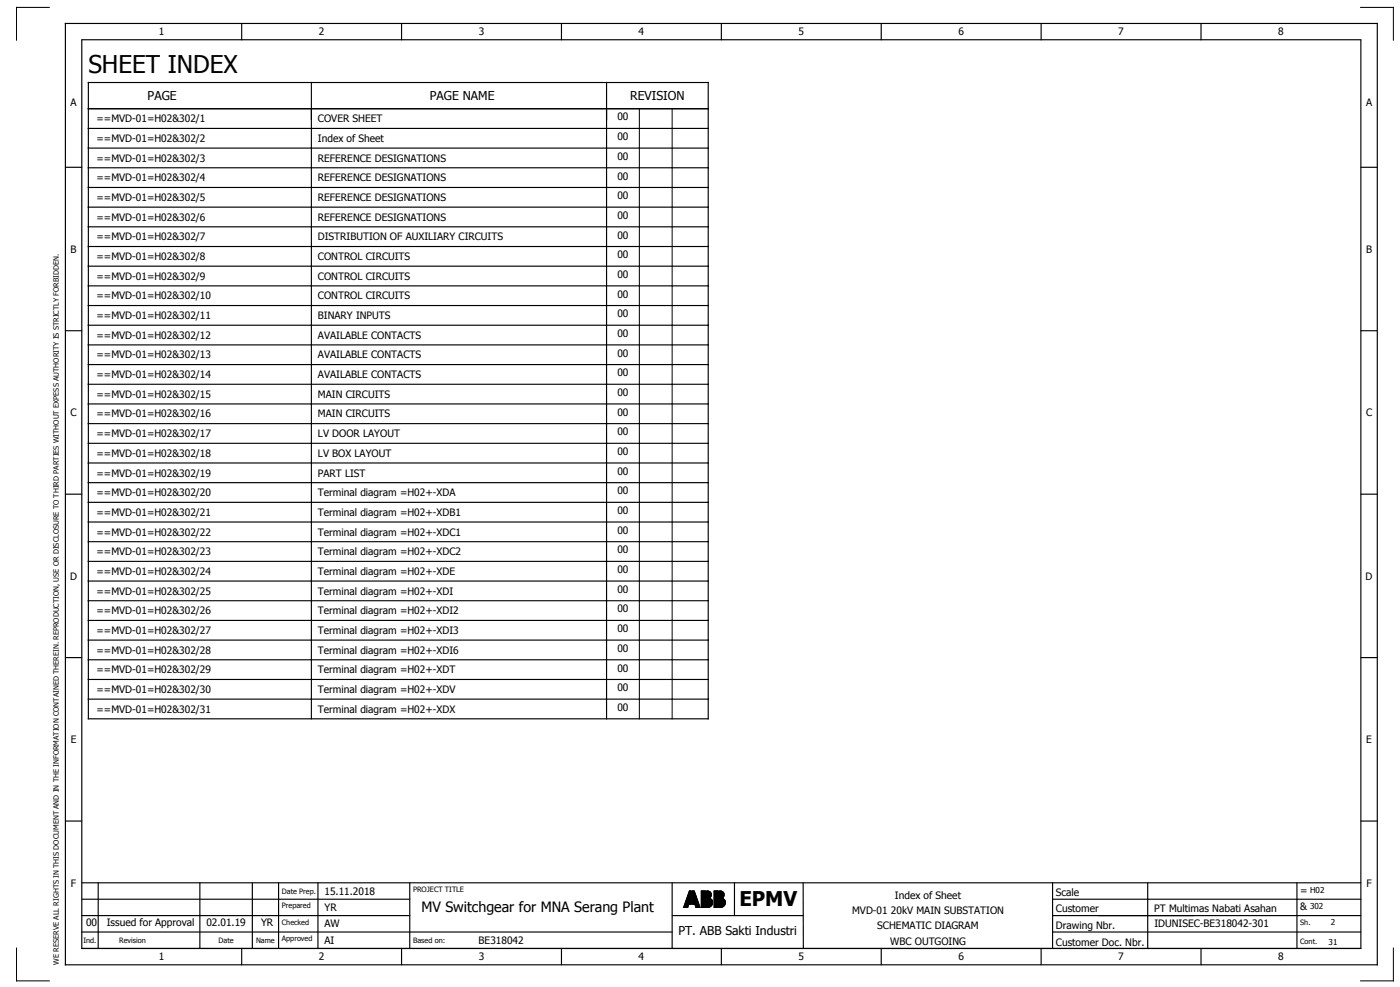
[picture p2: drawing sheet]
<svg xmlns="http://www.w3.org/2000/svg" width="427mm" height="301mm" viewBox="0 0 427 301" stroke-linecap="round" stroke-linejoin="round" font-family="sans-serif">
<defs><g id="words">
<text font-size="7.5" x="26.9" y="22.2">SHEET INDEX</text>
<text font-size="6.2" x="225.4" y="276.2">EPMV</text>
<text font-size="4.3" x="128.5" y="278.2">MV Switchgear for MNA Serang Plant</text>
<g font-size="3.7">
<text x="45" y="30.5">PAGE</text>
<text x="131.1" y="30.5">PAGE NAME</text>
<text x="192.1" y="30.5">REVISION</text>
<text x="206.9" y="285.1">PT. ABB Sakti Industri</text>
</g>
<g font-size="3.1">
<text x="48.5" y="10.8">1</text>
<text x="97.2" y="10.8">2</text>
<text x="146" y="10.8">3</text>
<text x="194.7" y="10.8">4</text>
<text x="243.5" y="10.8">5</text>
<text x="292.2" y="10.8">6</text>
<text x="341" y="10.8">7</text>
<text x="389.7" y="10.8">8</text>
<text x="21.5" y="32.2">A</text>
<text x="416.5" y="32.2">A</text>
<text x="29.4" y="37.3">==MVD-01=H02&amp;302/1</text>
<text x="96.9" y="37.3">COVER SHEET</text>
<text x="188.2" y="36.7">00</text>
<text x="29.4" y="43.3">==MVD-01=H02&amp;302/2</text>
<text x="96.9" y="43.3">Index of Sheet</text>
<text x="188.2" y="42.7">00</text>
<text x="29.4" y="49.3">==MVD-01=H02&amp;302/3</text>
<text x="96.9" y="49.3">REFERENCE DESIGNATIONS</text>
<text x="188.2" y="48.7">00</text>
<text x="29.4" y="55.3">==MVD-01=H02&amp;302/4</text>
<text x="96.9" y="55.3">REFERENCE DESIGNATIONS</text>
<text x="188.2" y="54.7">00</text>
<text x="29.4" y="61.3">==MVD-01=H02&amp;302/5</text>
<text x="96.9" y="61.3">REFERENCE DESIGNATIONS</text>
<text x="188.2" y="60.7">00</text>
<text x="29.4" y="67.3">==MVD-01=H02&amp;302/6</text>
<text x="96.9" y="67.3">REFERENCE DESIGNATIONS</text>
<text x="188.2" y="66.7">00</text>
<text x="21.5" y="77">B</text>
<text x="29.4" y="73.3">==MVD-01=H02&amp;302/7</text>
<text x="96.9" y="73.3">DISTRIBUTION OF AUXILIARY CIRCUITS</text>
<text x="188.2" y="72.7">00</text>
<text x="416.5" y="77">B</text>
<text x="29.4" y="79.3">==MVD-01=H02&amp;302/8</text>
<text x="96.9" y="79.3">CONTROL CIRCUITS</text>
<text x="188.2" y="78.7">00</text>
<text x="29.4" y="85.3">==MVD-01=H02&amp;302/9</text>
<text x="96.9" y="85.3">CONTROL CIRCUITS</text>
<text x="188.2" y="84.7">00</text>
<text x="29.4" y="91.3">==MVD-01=H02&amp;302/10</text>
<text x="96.9" y="91.3">CONTROL CIRCUITS</text>
<text x="188.2" y="90.7">00</text>
<text x="29.4" y="97.3">==MVD-01=H02&amp;302/11</text>
<text x="96.9" y="97.3">BINARY INPUTS</text>
<text x="188.2" y="96.7">00</text>
<text x="29.4" y="103.3">==MVD-01=H02&amp;302/12</text>
<text x="96.9" y="103.3">AVAILABLE CONTACTS</text>
<text x="188.2" y="102.7">00</text>
<text x="29.4" y="109.3">==MVD-01=H02&amp;302/13</text>
<text x="96.9" y="109.3">AVAILABLE CONTACTS</text>
<text x="188.2" y="108.7">00</text>
<text x="29.4" y="115.3">==MVD-01=H02&amp;302/14</text>
<text x="96.9" y="115.3">AVAILABLE CONTACTS</text>
<text x="188.2" y="114.7">00</text>
<text x="29.4" y="121.3">==MVD-01=H02&amp;302/15</text>
<text x="96.9" y="121.3">MAIN CIRCUITS</text>
<text x="188.2" y="120.7">00</text>
<text x="21.5" y="126.9">C</text>
<text x="29.4" y="127.3">==MVD-01=H02&amp;302/16</text>
<text x="96.9" y="127.3">MAIN CIRCUITS</text>
<text x="188.2" y="126.7">00</text>
<text x="416.5" y="126.9">C</text>
<text x="29.4" y="133.3">==MVD-01=H02&amp;302/17</text>
<text x="96.9" y="133.3">LV DOOR LAYOUT</text>
<text x="188.2" y="132.7">00</text>
<text x="29.4" y="139.3">==MVD-01=H02&amp;302/18</text>
<text x="96.9" y="139.3">LV BOX LAYOUT</text>
<text x="188.2" y="138.7">00</text>
<text x="29.4" y="145.3">==MVD-01=H02&amp;302/19</text>
<text x="96.9" y="145.3">PART LIST</text>
<text x="188.2" y="144.7">00</text>
<text x="29.4" y="151.3">==MVD-01=H02&amp;302/20</text>
<text x="96.9" y="151.3">Terminal diagram =H02+-XDA</text>
<text x="188.2" y="150.7">00</text>
<text x="29.4" y="157.3">==MVD-01=H02&amp;302/21</text>
<text x="96.9" y="157.3">Terminal diagram =H02+-XDB1</text>
<text x="188.2" y="156.7">00</text>
<text x="29.4" y="163.3">==MVD-01=H02&amp;302/22</text>
<text x="96.9" y="163.3">Terminal diagram =H02+-XDC1</text>
<text x="188.2" y="162.7">00</text>
<text x="29.4" y="169.3">==MVD-01=H02&amp;302/23</text>
<text x="96.9" y="169.3">Terminal diagram =H02+-XDC2</text>
<text x="188.2" y="168.7">00</text>
<text x="21.4" y="176.7">D</text>
<text x="29.4" y="175.3">==MVD-01=H02&amp;302/24</text>
<text x="96.9" y="175.3">Terminal diagram =H02+-XDE</text>
<text x="188.2" y="174.7">00</text>
<text x="416.4" y="176.7">D</text>
<text x="29.4" y="181.3">==MVD-01=H02&amp;302/25</text>
<text x="96.9" y="181.3">Terminal diagram =H02+-XDI</text>
<text x="188.2" y="180.7">00</text>
<text x="29.4" y="187.3">==MVD-01=H02&amp;302/26</text>
<text x="96.9" y="187.3">Terminal diagram =H02+-XDI2</text>
<text x="188.2" y="186.7">00</text>
<text x="29.4" y="193.3">==MVD-01=H02&amp;302/27</text>
<text x="96.9" y="193.3">Terminal diagram =H02+-XDI3</text>
<text x="188.2" y="192.7">00</text>
<text x="29.4" y="199.3">==MVD-01=H02&amp;302/28</text>
<text x="96.9" y="199.3">Terminal diagram =H02+-XDI6</text>
<text x="188.2" y="198.7">00</text>
<text x="29.4" y="205.3">==MVD-01=H02&amp;302/29</text>
<text x="96.9" y="205.3">Terminal diagram =H02+-XDT</text>
<text x="188.2" y="204.7">00</text>
<text x="29.4" y="211.3">==MVD-01=H02&amp;302/30</text>
<text x="96.9" y="211.3">Terminal diagram =H02+-XDV</text>
<text x="188.2" y="210.7">00</text>
<text x="29.4" y="217.3">==MVD-01=H02&amp;302/31</text>
<text x="96.9" y="217.3">Terminal diagram =H02+-XDX</text>
<text x="188.2" y="216.7">00</text>
<text x="21.6" y="226.5">E</text>
<text x="416.6" y="226.5">E</text>
<text x="21.6" y="270.4">F</text>
<text x="98.9" y="272.8">15.11.2018</text>
<text x="272.9" y="274.2">Index of Sheet</text>
<text x="321.9" y="273.2">Scale</text>
<text x="396.4" y="272.5">=</text>
<text x="416.6" y="270.4">F</text>
<text x="98.9" y="277.8">YR</text>
<text x="259.8" y="278.6">MVD-01 20kV MAIN SUBSTATION</text>
<text x="321.9" y="277.9">Customer</text>
<text x="351.9" y="278.1">PT Multimas Nabati Asahan</text>
<text x="396.4" y="277.5">&amp;</text>
<text x="26.2" y="282.3">00</text>
<text x="32.6" y="282.3">Issued for Approval</text>
<text x="62.9" y="282.3">02.01.19</text>
<text x="79.6" y="282.3">YR</text>
<text x="98.9" y="282.8">AW</text>
<text x="98.9" y="287.8">AI</text>
<text x="145.9" y="287.8">BE318042</text>
<text x="267.5" y="283.2">SCHEMATIC DIAGRAM</text>
<text x="321.9" y="283.2">Drawing Nbr.</text>
<text x="352" y="282.8">IDUNISEC-BE318042-301</text>
<text x="48.5" y="292.8">1</text>
<text x="97.2" y="292.8">2</text>
<text x="146" y="292.8">3</text>
<text x="194.7" y="292.8">4</text>
<text x="243.5" y="292.8">5</text>
<text x="271.5" y="288.1">WBC OUTGOING</text>
<text x="292.2" y="292.8">6</text>
<text x="321.9" y="288.4">Customer Doc. Nbr.</text>
<text x="341" y="292.8">7</text>
<text x="389.7" y="292.8">8</text>
</g>
<g font-size="2.5">
<text x="399.4" y="272.2">H02</text>
<text x="399.4" y="277.2">302</text>
<text x="405.8" y="282.2">2</text>
<text x="405.1" y="288.1">31</text>
</g>
<g font-size="2.2">
<text x="85.9" y="272.5">Date Prep.</text>
<text x="125.9" y="271.9">PROJECT TITLE</text>
<text x="85.9" y="277">Prepared</text>
<text x="85.9" y="282">Checked</text>
<text x="396.4" y="281.9">Sh.</text>
<text x="25.4" y="287.5">Ind.</text>
<text x="36.4" y="287.5">Revision</text>
<text x="66.6" y="287.5">Date</text>
<text x="78.1" y="287.5">Name</text>
<text x="85.9" y="287">Approved</text>
<text x="125.9" y="287.5">Based on:</text>
<text x="396.4" y="287.9">Cont.</text>
<text x="18" y="294.2" transform="rotate(-90 18 294.2)">WE RESERVE ALL RIGHTS IN THIS DOCUMENT AND IN THE INFORMATION CONTAINED THEREIN. REPRODUCTION, USE OR DISCLOSURE TO THIRD PARTIES WITHOUT EXPESS AUTHORITY IS STRICTLY FORBIDDEN.</text>
</g>
</g></defs>
<g fill="none" stroke="#000" stroke-width=".35">
<path d="M19.9 7.2h400v287h-400zM24.9 12.1h390v277.1h-390zM73.7 7.2v5M122.4 7.2v5M171.2 7.2v5M219.9 7.2v5M268.7 7.2v5M317.4 7.2v5M366.2 7.2v5M26.9 33.2h189M26.9 25.2h189v194h-189zM26.9 39.2h189"/>
<path d="M94.9 25.2v194M184.9 25.2v194M19.9 51h5M26.9 45.2h189M26.9 51.2h189M26.9 57.2h189M414.9 51h5M26.9 63.2h189M26.9 69.2h189M26.9 75.2h189M26.9 81.2h189M26.9 87.2h189"/>
<path d="M26.9 93.2h189M26.9 99.2h189M19.9 100.8h5M26.9 105.2h189M26.9 111.2h189M26.9 117.2h189M414.9 100.8h5M26.9 123.2h189M26.9 129.2h189M26.9 135.2h189M19.9 150.7h5M26.9 141.2h189"/>
<path d="M26.9 147.2h189M26.9 153.2h189M26.9 159.2h189M414.9 150.7h5M26.9 165.2h189M26.9 171.2h189M26.9 177.2h189M26.9 183.2h189M26.9 189.2h189M26.9 195.2h189M19.9 200.5h5M26.9 201.2h189"/>
<path d="M26.9 207.2h189M26.9 213.2h189M414.9 200.5h5M19.9 250.3h5M414.9 250.3h5M24.9 279.2h100M24.9 269.2h390M24.9 274.2h100M29.9 269.2v20M60.9 269.2v20M76.9 269.2v20M84.9 269.2v20"/>
<path d="M96.9 269.2v20M124.9 269.2v20M204.9 279.2h40M204.9 269.2v20M223.9 269.2v10M244.9 269.2v20M320.9 279.2h94M320.9 269.2v20M320.9 274.2h94M349.9 269.2v20M395.4 269.2v20M24.9 289.2h390"/>
<path d="M24.9 284.2h180M73.7 289.2v5M122.4 289.2v5M171.2 289.2v5M219.9 289.2v5M268.7 289.2v5M317.4 289.2v5M320.9 284.2h94M366.2 289.2v5"/>
</g>
<g fill="none" stroke="#000" stroke-width=".3">
<path d="M15 2.3h-10v10M414.8 2.3h10v10M194.9 33.2v186M204.9 33.2v186M208.4 276.7h1.3M208.5 276.5v.2M208.6 276.3v.4M208.6 276.1v.6M208.7 275.9v.8M208.8 275.6v1.1M208.9 275.4v1.3M209 275.2v1.5"/>
<path d="M209 275v1.7M209.1 274.7v2M209.2 274.5v2.2M209.3 274.3h1.5v1.4h-.8M209.3 274.3l-.9 2.4M209.3 274.3v2.4M209.4 273.8v.2M209.4 274.3v2.4M209.5 273.6v.4M209.5 274.3v2.4M209.6 273.4v.6M209.6 274.3v2.4"/>
<path d="M209.7 273.2v.8M209.7 274.3v2.4M209.7 273v1M209.7 274.3v2.2M209.8 272.7v1.3M209.8 274.3v2M209.9 272.5v1.5M209.9 274.3v1.8M210 272.3v1.7M210 274.3v1.6M210 275.7l-.3 1M210 272.1v1.9"/>
<path d="M210 274.3v1.4M210.1 271.8v2.2M210.1 274.3v1.4M210.2 271.7h.6v2.3h-1.4zM210.2 271.7v2.3M210.2 274.3v1.4M210.3 271.7v2.3M210.3 274.3v1.4M210.4 271.7v2.3M210.4 274.3v1.4M210.5 271.7v2.3M210.5 274.3v1.4"/>
<path d="M210.6 271.7v2.3M210.6 274.3v1.4M210.7 271.7v2.3M210.7 274.3v1.4M211.1 271.7h.6l.8 2.3h-1.4zM211.1 271.7v2.3M211.1 274.3v1.4M211.2 271.7v2.3M211.2 274.3v1.4M211.3 271.7v2.3M211.3 274.3v1.4M211.4 271.7v2.3"/>
<path d="M211.4 274.3v1.4M211.5 271.7v2.3M211.5 274.3v1.4M211.6 271.7v2.3M211.6 274.3v1.4M211.7 271.7v2.3M211.7 274.3v1.4M211.8 271.9v2.1M211.8 274.3v1.4M211.8 272.1v1.9M211.9 272.3v1.7M211.9 274.3v1.6"/>
<path d="M212 272.5v1.5M212 274.3v1.8M212.1 272.8v1.2M212.1 274.3v2M212.2 273v1M212.2 274.3v2.3M212.2 276.7h1.2M212.2 273.2v.8M212.2 274.3v2.4M212.3 273.4v.6M212.3 274.3v2.4M212.4 273.7v.3"/>
<path d="M212.4 274.3v2.4M212.5 273.9v.1M212.5 274.3v2.4M212.6 274.3h-1.5v1.4h.7l.4 1M212.6 274.3l.8 2.4M212.6 274.3v2.4M212.7 274.6v2.1M212.8 274.8v1.9M212.9 275v1.7M212.9 275.2v1.5M213 275.5v1.2M213.1 275.7v1"/>
<path d="M213.2 275.9v.8M213.3 276.1v.6M213.3 276.3v.4M213.4 276.6v.1M213.8 271.7h1.3v2.3h-1.3zM213.8 274.3h1.3v2.4h-1.3zM213.9 271.7v2.3M213.9 274.3v2.4M214 271.7v2.3M214 274.3v2.4M214.1 271.7v2.3M214.1 274.3v2.4"/>
<path d="M214.2 271.7v2.3M214.2 274.3v2.4M214.3 271.7v2.3M214.3 274.3v2.4M214.4 271.7v2.3M214.4 274.3v2.4M214.5 271.7v2.3M214.5 274.3v2.4M214.6 271.7v2.3M214.6 274.3v2.4M214.7 271.7v2.3M214.7 274.3v2.4"/>
<path d="M214.8 271.7v2.3M214.8 274.3v2.4M214.9 271.7v2.3M214.9 274.3v2.4M215 271.7v2.3M215 274.3v2.4M215.4 271.7a1.16 1.16 0 0 1 1.4 .6 1.16 1.16 0 0 1-.5 1.5l.5 .2h-1.4zM215.5 271.7v2.3M215.5 274.3v2.4M215.6 271.7v2.3M215.6 274.3v2.4M215.7 271.7v2.3"/>
<path d="M215.7 274.3v2.4M215.8 271.7v2.3M215.8 274.3v2.4M215.9 271.7v2.3M215.9 274.3v2.4M216 271.7v2.3M216 274.3v2.3M216.1 271.7v2.3M216.1 274.3v2.3M216.2 271.7v2.3M216.2 274.3v2.3M216.3 271.8v2.2"/>
<path d="M216.3 274.3v2.3M216.4 271.8v2.2M216.4 274.3v2.2M216.5 271.9v1.8M216.5 273.8v.2M216.5 274.3v2.2M216.5 271.9v1.7M216.5 273.9v.1M216.6 272v1.5M216.6 273.9v.1M216.6 274.3v2.1M216.7 272.1v1.4"/>
<path d="M216.7 274h.1M216.7 274.3v2.1M216.8 272.2v1.1M216.8 274.3v2M216.8 272.4v.8M216.8 274.3v1.9M216.9 274.3v1.8M217 274.3v1.7M217 274.3a1.5 1.5 0 0 1-1.2 2.4M217 274.3h-1.6v2.4h.4M217.1 274.4v1.5M217.2 274.5v1.3"/>
<path d="M217.2 274.8v.8M217.7 271.7h1.3v2.3h-1.3zM217.7 274.3h1.3v2.4h-1.3zM217.8 271.7v2.3M217.8 274.3v2.4M217.9 271.7v2.3M217.9 274.3v2.4M218 271.7v2.3M218 274.3v2.4M218.1 271.7v2.3M218.1 274.3v2.4M218.2 271.7v2.3"/>
<path d="M218.2 274.3v2.4M218.3 271.7v2.3M218.3 274.3v2.4M218.4 271.7v2.3M218.4 274.3v2.4M218.5 271.7v2.3M218.5 274.3v2.4M218.6 271.7v2.3M218.6 274.3v2.4M218.7 271.7v2.3M218.7 274.3v2.4M218.8 271.7v2.3"/>
<path d="M218.8 274.3v2.4M218.9 271.7v2.3M218.9 274.3v2.4M219 271.7v2.3M219 274.3v2.4M219.3 271.7a1.16 1.16 0 0 1 1.4 .6 1.16 1.16 0 0 1-.5 1.5l.5 .2h-1.4zM219.4 271.7v2.3M219.4 274.3v2.4M219.5 271.7v2.3M219.5 274.3v2.4M219.6 271.7v2.3M219.6 274.3v2.4"/>
<path d="M219.7 271.7v2.3M219.7 274.3v2.4M219.8 271.7v2.3M219.8 274.3v2.4M219.9 271.7v2.3M219.9 274.3v2.3M220 271.7v2.3M220 274.3v2.3M220.1 271.7v2.3M220.1 274.3v2.3M220.2 271.8v2.2M220.2 274.3v2.3"/>
<path d="M220.3 271.8v2.2M220.3 274.3v2.2M220.4 271.9v1.8M220.4 273.8v.2M220.4 274.3v2.2M220.4 271.9v1.7M220.4 273.9v.1M220.5 272v1.5M220.5 273.9v.1M220.5 274.3v2.1M220.6 272.1v1.3M220.6 274h.1"/>
<path d="M220.6 274.3v2.1M220.7 272.2v1.1M220.7 274.3v2M220.8 272.4v.8M220.8 274.3v1.9M220.8 274.3v1.8M220.9 274.3v1.7M220.9 274.3a1.5 1.5 0 0 1-1.2 2.4M220.9 274.3h-1.6v2.4h.4M221 274.4v1.5M221.1 274.6v1.2M221.1 274.8v.7"/>
<path d="M5 289.1v10h10M424.8 289.1v10h-10"/>
</g>
<use href="#words"/>
</svg>
